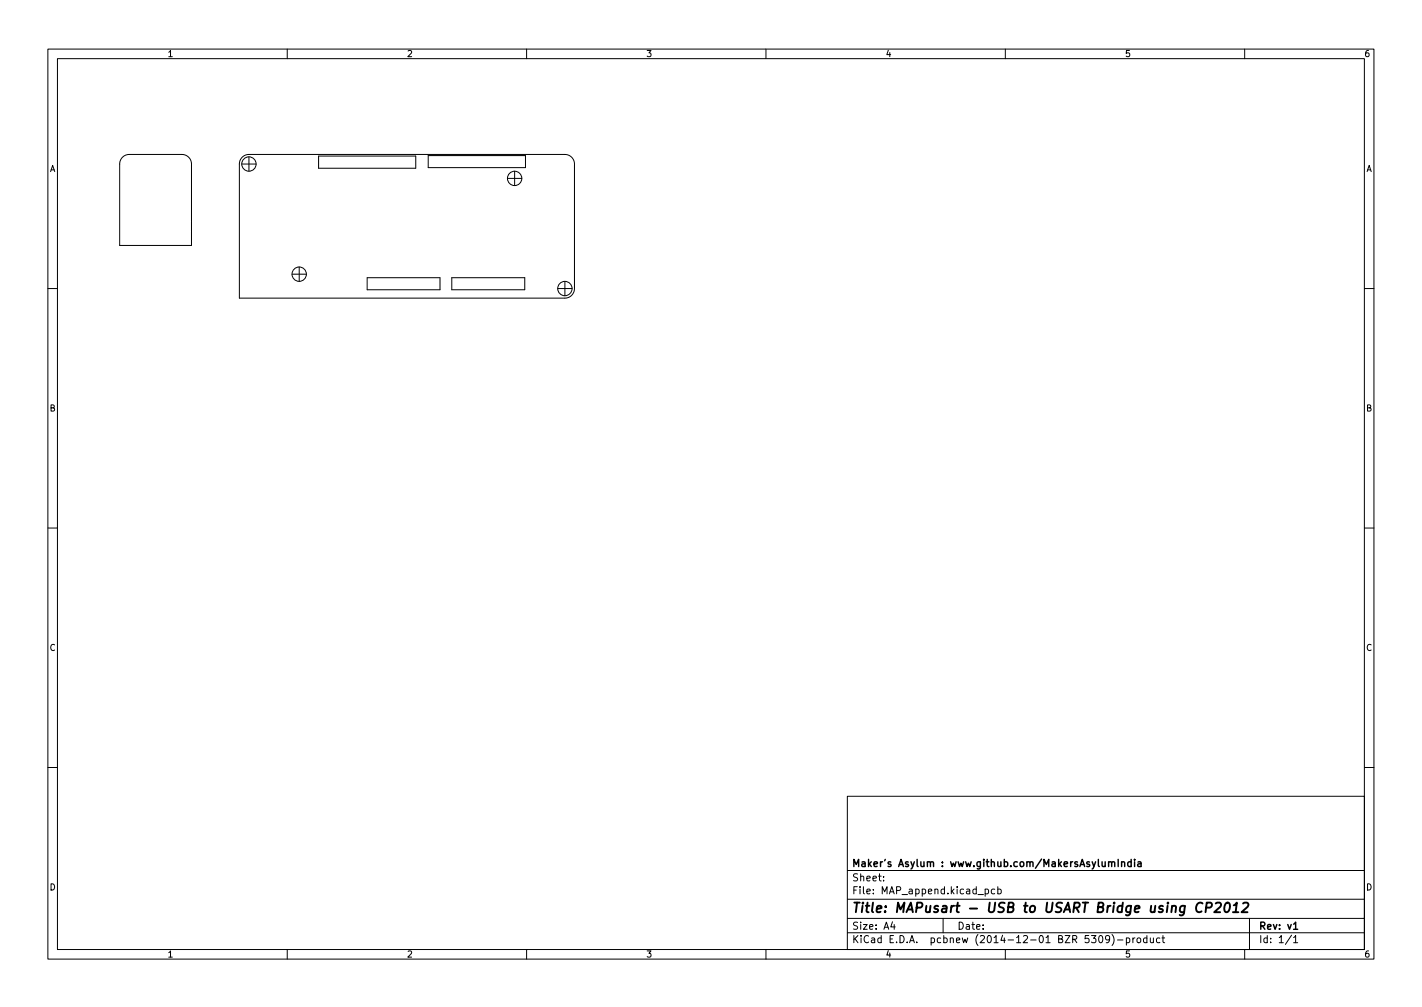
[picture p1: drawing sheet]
<svg xmlns="http://www.w3.org/2000/svg" width="297mm" height="210mm" viewBox="0 0 297 210" stroke-linecap="round" stroke-linejoin="round" font-family="sans-serif">
<defs><g id="words">
<text font-size="2.8" x="178" y="190.6">Title: MAPusart - USB to USART Bridge using CP2012</text>
<g font-size="2.1">
<text x="178" y="184">Sheet:</text>
<text x="178" y="181">Maker's Asylum : www.github.com/MakersAsylumIndia</text>
<text x="178" y="186.7">File: MAP_append.kicad_pcb</text>
<text x="178" y="196.9">KiCad E.D.A. pcbnew (2014-12-01 BZR 5309)-product</text>
<text x="178" y="194.1">Size: A4</text>
<text x="200" y="194.1">Date:</text>
<text x="263" y="194.1">Rev: v1</text>
<text x="263" y="196.9">Id: 1/1</text>
</g>
<g font-size="1.8">
<text x="35" y="11.9">1</text>
<text x="85" y="11.9">2</text>
<text x="135" y="11.9">3</text>
<text x="185" y="11.9">4</text>
<text x="235" y="11.9">5</text>
<text x="285" y="11.9">6</text>
<text x="10.3" y="35.9">A</text>
<text x="285.3" y="35.9">A</text>
<text x="10.3" y="85.9">B</text>
<text x="285.3" y="85.9">B</text>
<text x="10.3" y="135.9">C</text>
<text x="285.3" y="135.9">C</text>
<text x="10.3" y="185.9">D</text>
<text x="285.3" y="185.9">D</text>
<text x="35" y="199.9">1</text>
<text x="85" y="199.9">2</text>
<text x="135" y="199.9">3</text>
<text x="185" y="199.9">4</text>
<text x="235" y="199.9">5</text>
<text x="285" y="199.9">6</text>
</g>
</g></defs>
<g fill="none" stroke="#000" stroke-width=".21">
<path d="M10 10.2h277v190.1h-277zM12 12.2h273v186.1h-273zM60 10.2v2M110 10.2v2M160 10.2v2M210 10.2v2M260 10.2v2M25.6 32.8l.6-.4 .6-.1 11.2-.1a2 2 0 0 1 2 2v17h-15v-17l.1-.6zM50.5 34.2h3M50.6 32.8l.7-.4 .7-.2h66a2 2 0 0 1 2 2v26a2 2 0 0 1-2 2h-68v-28l.1-.6zM52 32.7v3M66.5 32.6h20.3v2.5h-20.3z"/>
<path d="M89.4 32.5h20.4v2.5h-20.4zM106 37.2h3M107.5 35.7v3M61 57.2h3M62.5 55.7v3M76.7 58h15.2v2.5h-15.2zM94.4 58h15.2v2.5h-15.2zM118 58.7v3M10 60.2h2M116.5 60.2h3M285 60.2h2M10 110.2h2"/>
<path d="M285 110.2h2M10 160.2h2M177 166.3h108v32h-108zM285 160.2h2M60 198.3v2M110 198.3v2M160 198.3v2M177 194.8h108M177 191.8h108M177 187.8h108M177 181.8h108M184.6 183.8v.1"/>
<path d="M184.6 183v.1M186.4 192.5l-.3 1h.9M186.8 193v1M197 191.8v3M205.8 185.7l.4-.1 .3 .3-.1 .7h-.6M207.8 185.7l-.4-.1-.3 .3 .1 .7h.6M208.4 185.7l.5-.1 .2 .3-.1 .7h-.6M208.4 185.1v1.5M210 198.3v2M229.6 195.5l.3-.2a.8 .8 0 0 1 .5 .8 .8 .8 0 0 1-.5 .7l-.3-.1-.1-.4zM231.8 196l-.3 .3h-.3l-.3-.3 .2-.6 .4-.1 .2 .2a.99 .99 0 0 1-.3 1.3h-.3M232.3 195.1a1.72 1.72 0 0 1 0 2.3"/>
<path d="M233.4 196.3h1.2M235.3 195.9l.4-.1 .3 .3-.1 .7h-.6M235.3 195.8v1.5M236.6 195.8v1M237.1 195.8l-.5 .3M237.6 195.9l.4-.1 .3 .3v.4l-.3 .3h-.4l-.1-.3zM239.6 195.9l-.5-.1-.2 .3 .1 .7h.6M239.6 195.3v1.5M240.3 195.8l.1 1h.3l.2-.1M240.9 195.8v1M242.3 195.9l-.4-.1-.3 .3 .1 .7h.6M242.7 195.8h.6"/>
<path d="M242.9 195.3v1.3l.4 .2M260 198.3v2M261 191.8v6.5M269.8 195.3l-1.3 1.9M270.2 195.8l.4-.5v1.5M270.2 196.8h.9"/>
<circle cx="52" cy="34.2" r="1.5"/>
<circle cx="107.5" cy="37.2" r="1.5"/>
<circle cx="62.5" cy="57.2" r="1.5"/>
<circle cx="118" cy="60.2" r="1.5"/>
</g>
<path d="M233.6 179.4v1.5M234.3 179.9v1M236.3 179.4v1.5M237 179.4v.2M237 179.9v1M234.3 180.1l.2-.2 .4 .1v.9M236.3 180l-.4-.1-.3 .3 .1 .7h.6M237.7 180h.6l.1 .9M238.4 180.3l-.5 .1-.3 .2 .3 .3h.5M270.2 194h.9" fill="none" stroke="#000" stroke-width=".3"/>
<path d="M251.2 188.7a.88 .88 0 0 0-1-.1 .88 .88 0 0 0-.4 1 .69 .69 0 0 0 .4 .8 .69 .69 0 0 0 .8-.1M251.9 189.5h.8l.3-.2a.51 .51 0 0 0-.2-.8h-.7l-.3 2M254 188.7l.3-.2h.4l.3 .2v.3l-.1 .3-1.3 1.2h1.3M256 188.7l.6-.2a1.19 1.19 0 0 1-.5 2l-.3-.2a1.69 1.69 0 0 1 .2-1.6zM257.5 190.5h1.2M257.7 189l.7-.5-.3 2M259.7 188.7l.3-.2h.5l.2 .2 .1 .3-.2 .3-1.3 1.2h1.3" fill="none" stroke="#000" stroke-width=".4"/>
<use href="#words"/>
</svg>
